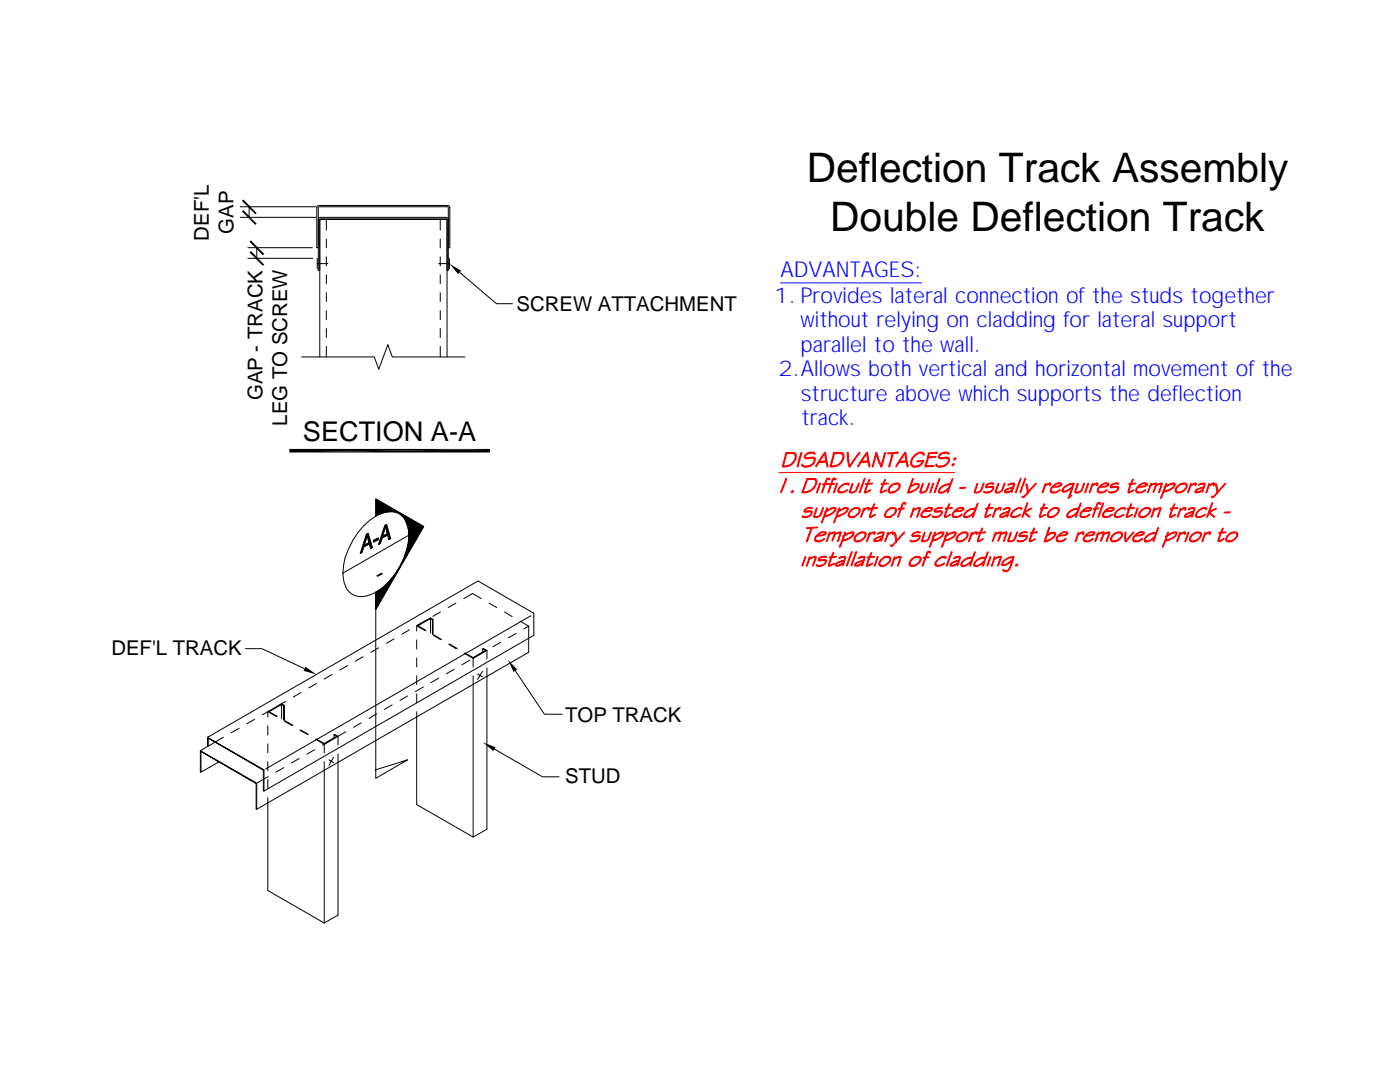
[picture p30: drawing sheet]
<svg xmlns="http://www.w3.org/2000/svg" width="279mm" height="216mm" viewBox="0 0 279 216" stroke-linecap="round" stroke-linejoin="round" font-family="sans-serif">
<defs><g id="words">
<g font-size="8.1">
<text x="161" y="36.2">Deflection Track Assembly</text>
<text x="165.7" y="46">Double Deflection Track</text>
</g>
<text font-size="5.4" x="60.5" y="87.9">SECTION A-A</text>
<g font-size="4.4" fill="#00f">
<text x="155.8" y="55.2">ADVANTAGES:</text>
<text x="154.5" y="60.4">1. Provides lateral connection of the studs together</text>
<text x="159.8" y="65.3">without relying on cladding for lateral support</text>
<text x="159.8" y="70.2">parallel to the wall.</text>
<text x="155.4" y="74.9">2.Allows both vertical and horizontal movement of the</text>
<text x="159.8" y="80">structure above which supports the deflection</text>
<text x="159.9" y="84.8">track.</text>
</g>
<g font-size="4.1">
<text x="46.6" y="46.7" transform="rotate(-90 46.6 46.7)">GAP</text>
<text x="41.7" y="48" transform="rotate(-90 41.7 48)">DEF'L</text>
<text x="103.1" y="62.1">SCREW ATTACHMENT</text>
<text x="52.4" y="79.8" transform="rotate(-90 52.4 79.8)">GAP - TRACK</text>
<text x="57.3" y="85" transform="rotate(-90 57.3 85)">LEG TO SCREW</text>
<text x="22.2" y="130.8">DEF'L TRACK</text>
<text x="112.8" y="144">TOP TRACK</text>
<text x="112.8" y="156.2">STUD</text>
</g>
</g></defs>
<g fill="#000">
<path d="M48.3 42.2l2.9 2.4-.2 .3zM48.3 42.2l.3-.3 2.6 2.7zM49.8 50.4l2.9 2.4-.2 .2zM49.8 50.4l.3-.3 2.6 2.7zM48.3 40.1l2.9 2.4-.2 .3zM48.3 40.1l.3-.3 2.6 2.7zM49.8 48.3l2.9 2.4-.2 .2zM49.8 48.3l.3-.3 2.6 2.7zM89.7 52.6l2.3 1.4-.6 .7zM57.7 89.6h40.1l-40.1 .7zM57.7 90.3l40.1-.7v.7zM61 133.1l2.2 1.5-2.6-.7z"/>
<path d="M101.3 131.6l1.9 2-.7 .5zM96.4 148.1l2.5 1-.4 .8z"/>
</g>
<g fill="none" stroke="#000" stroke-width=".2">
<path d="M47.9 43.4h15.1M47.9 41.3h15.1M49.5 51.5h12.9M49.5 49.4h12.8M49.7 41.3v2.1M51.2 49.4v2.1M63.3 41.2l.3-.2h26l.2 .4v8h-.3v-8l-.2-.1h-25.7l-.1 .1v8h-.3zM63.3 52.6h2.1M63.3 51.5v2.2M63.6 43.6l.3-.2h25.2l.3 .2 .1 .2v10.2h-.3v-10.2l-.1-.1h-25.3v10.3h-.3zM65.1 43.8v2.1M65.1 47.7v1.8"/>
<path d="M65.1 51.2v1.9M65.1 54.8v1.8M65.1 58.4v1.8M87.6 52.6h2.1M87.9 43.8v2.1M87.9 47.7v1.8M87.9 51.2v1.9M87.9 54.8v1.8M87.9 58.4v1.8M89.7 51.5v2.2M91.7 54.3l7.4 6.3h3.2M60.2 71.2h14.5l.9 2.5 1.8-4.9 .9 2.4h14.5"/>
<path d="M63.8 71.2v-27.4h25.4v27.4M65.1 62v1.8M65.1 65.6v1.7M65.1 69.1v2.1M87.9 62v1.8M87.9 65.6v1.7M87.9 69.1v2.1M75 99.9l4.1 2.4M75 99.8l9.5 5.4M75 99.6l9.6 5.5M68.4 114.4a4.4 4.4 0 0 0 2.6 4.5 4.7 4.7 0 0 0 4-.7M75 103a14.7 14.7 0 0 0-6.6 11.4"/>
<path d="M75 118.2v37.1l6.3-3.7-6.3 2M75 103v-3.5l9.6 5.6-9.6 16.5v-3.4M75 103a4.5 4.5 0 0 1 5.2-.1 5.3 5.3 0 0 1 1.4 3.9M75 102.8l.2 .1M75 102.7l.3 .1M75 102.5l.5 .3M75 102.3l.6 .4M75 102.1l.8 .5M75 102l1 .6M75 101.8l1.1 .7M75 101.6l1.3 .8M75 101.5l1.5 .8"/>
<path d="M75 101.3l1.7 1M75 101.1l1.9 1.2M75 100.9l2.2 1.3M75 100.8l2.4 1.4M75 100.6l2.7 1.5M75 100.4l2.9 1.7M75 100.3l3.2 1.8M75 100.1l3.5 2M75 118.3l1.4 .8M75 118.5l1.4 .8M75 118.6l1.3 .8M75 118.8l1.2 .7"/>
<path d="M75 119l1.1 .7M75 119.1l1.1 .7M75 119.3l1 .6M75 119.5l.9 .5M75 119.7l.8 .5M75 119.8l.8 .5M75 118.1l1.5 .9M75.2 118l1.4 .9M75.3 118l1.4 .7M75.5 117.9l1.2 .7M75.6 117.8l1.2 .7M75.8 117.7l1.1 .6"/>
<path d="M75.9 117.6l1.1 .6M76 117.5l1 .6M76.1 117.4l1 .6M76.1 114.4l-.9 .5M76.3 117.3l.9 .5M76.3 114.5l-.9 .5M76.4 117.2l.9 .5M76.5 117.1l.8 .5M76.6 117l.8 .5M76.8 116.9l.7 .4M76.9 116.8l.7 .4M77 116.7l.6 .4"/>
<path d="M77.1 116.6l.6 .3M77.2 116.5l.6 .3M77.3 116.4l.6 .3M77.4 116.3l-1.1 1-1.3 .9M77.4 116.3l.5 .3M77.5 116.1l.5 .3M77.6 116l.5 .3M77.7 115.9l.5 .3M77.8 115.8l.4 .3M77.9 115.7l.4 .2M78 115.6l.4 .2M78.1 115.5l.4 .1"/>
<path d="M78.2 115.3l.3 .2M78.3 115.2l.3 .2M78.4 115.1l.3 .2M78.5 115l.3 .1M78.6 114.9l.2 .1M78.7 114.7l.2 .2M78.8 114.6l.2 .1M78.8 114.5l.3 .1M78.9 114.4l.2 .1M79 114.3l.2 .1M79.1 114.2h.2M79.2 114l.2 .1"/>
<path d="M79.3 113.9l.1 .1M79.4 113.8l.1 .1M79.4 113.6l.2 .1M79.5 113.5l.2 .1M79.6 113.4l.1 .1M79.7 113.3l-1.1 1.5-1.2 1.5M79.7 113.3h.1M79.7 113.1l.2 .1M79.8 113l.1 .1M79.9 112.9h.1M79.9 112.7l.2 .1M80 112.6l.2 .1"/>
<path d="M80.1 112.5h.1M80.2 102.9l4.2 2.4M80.2 112.3l.1 .1M80.2 112.2l.2 .1M80.3 112.1l.2 .1M80.3 112h.2M80.4 111.8l.2 .1M80.5 111.7l.2 .1M80.5 103.3l3.8 2.2M80.5 111.5l.3 .2M80.6 111.4l.2 .1M80.6 111.2l.3 .2"/>
<path d="M80.7 111.1l.3 .2M80.8 111l.2 .1M80.8 103.6l3.5 2M80.8 110.8l.3 .2M80.8 110.7l.4 .2M80.9 110.6l.4 .2M80.9 103.8l3.3 1.9M81 110.4l.3 .2M81 110.3l.4 .2M81 104.1l3.1 1.8M81 110.1l.5 .3M81.1 110l.5 .3"/>
<path d="M81.1 104.3l3 1.7M81.1 109.8l-.6 1.8-.8 1.7M81.1 109.8l.5 .3M81.2 109.7l.5 .3M81.2 104.5l2.8 1.6M81.2 109.5l.6 .3M81.3 109.4l.6 .3M81.3 104.7l2.6 1.5M81.3 109.2l.6 .4M81.3 109.1l.7 .4M81.3 104.9l2.5 1.5M81.4 108.9l.7 .4"/>
<path d="M81.4 108.8l.8 .4M81.4 105.1l2.4 1.4M81.4 108.6l.8 .5M81.4 105.3l2.3 1.3M81.5 108.4l.8 .5M81.5 108.3l.9 .5M81.5 105.5l2.1 1.2M81.5 108.1l1 .6M81.5 108l1 .6M81.5 107.8l1.1 .6M81.5 105.9l2 1.1M81.5 105.7l2 1.2"/>
<path d="M81.6 107.6l1.1 .7M81.6 107.5l1.2 .7M81.6 107.3l1.2 .8M81.6 107.1l1.3 .8M81.6 106.4l1.6 1M81.6 106.3l1.7 1M81.6 106.1l1.8 1M81.6 106.8l-.1 1.5-.4 1.5M81.6 107l1.4 .8M81.6 106.8l1.5 .9M81.6 106.6l1.6 .9M81.6 106.8l-13.2 7.6"/>
<path d="M92.6 119.4l1.7-1 1.7 1M49 129.4h3.3l8.4 4M57 140l-3.6 2M60.1 138.2l-1.6 .9M63.2 136.4l-1.6 .9M66.3 134.6l-1.6 .9M69.4 132.8l-1.6 .9M72.5 131l-1.6 .9M75 120l.7 .4M75 120.2l.6 .3M75 120.4l.5 .3M75 120.5l.5 .3"/>
<path d="M75 120.7l.4 .2M75 120.9l.3 .2M75 121.1l.2 .1M75 121.2l.2 .1M75 121.4h.1M75 121.6h.1M75.5 129.3l-1.5 .9M78.6 127.5l-1.5 .9M81.3 138.9l-1.5 .9M81.7 125.7l-1.5 .9M83.2 124.9l1.7 1M83.2 124.9v1"/>
<path d="M83.2 127.7v1.8M83.2 131.3v1.8M83.2 134.9v1.7M83.2 138.5v1.7M84.5 137.1l-1.6 .9M84.8 123.9l-1.5 .9M85.9 123.4l.4 .3M85.9 123.4v2.9M85.9 123.4l-2.5 1.5 1.6 .9M86.3 123.7l.1-.1-.5-.3-2.7 1.6M86.3 123.7v2.9M86.4 123.6v3"/>
<path d="M86.5 126.8l1.5 .9M86.6 126.7l1.5 .9M87.6 135.3l-1.6 .9M87.9 122.1l-1.5 .9M89.6 128.5l1.5 1M89.7 128.5l1.5 .9M90.7 133.5l-1.6 .9M91 120.3l-1.5 .9M92.6 130.4l1.8 1M93.7 131.7l-1.5 1M94.4 131.4v1.7M94.4 134.9v32.1"/>
<path d="M95.3 134.5l1 .6M96.3 134l-1 1.6M96.3 129.5l.6 .3-2.5 1.4-1.6-.9M96.8 129.9l-1.5 .9M97.2 133.3v32.2l-2.8 1.5-11.2-6.5v-18.5M97.2 129.8l-.7-.4-.2 .1v.6M97.2 129.8l-2.8 1.6M97.2 129.8v1.7M97.6 120.3l1.5 .9M99.9 128.2l-1.5 .9M100.7 122.1l1.5 .9M102.8 133.8l5.8 8.7h3.6"/>
<path d="M103 126.4l-1.5 .9M103.8 123.9l1.7 1M104.5 125.5l1-.6v5.3l-54.3 31.3M105.9 122.9l-52.9 30.5M40 149.8l11.2 6.5v5.2l-.1-.1v-5l-11-6.4v4.1l-.1-.1zM41.4 147.1l54-31.2 11.1 6.5v4.4l-53.8 31M41.4 147.1l11.3 6.5v4.2M41.4 147.1v1.8M41.6 148.9v-1.6l11 6.4v4.1h.1M43.7 152l-3.6 2.1M44.6 147.1l-4.6 2.7M47.7 145.3l-1.5 .9"/>
<path d="M50.8 143.5l-1.5 .9M53.4 159.2v18.5l11.3 6.5M53.4 142l1.8 1M53.4 142v1.1M53.4 144.8v1.9M53.4 148.4v1.8M53.4 152v1.8M53.4 155.6v1.8M53.5 155l-2.1 1.2M53.9 141.8l-1.6 .8M56.2 140.4l.5 .3-.1 .1M56.2 140.6l-2.5 1.4 1.7 .9"/>
<path d="M56.2 140.6v2.8M56.2 140.6l.4 .2M56.6 153.2l-1.5 .9M56.6 140.8v2.9M56.7 143.9l1.6 .9M56.7 140.7v3M56.9 143.8l1.5 .9M59.7 151.4l-1.6 .9M59.8 145.7l1.6 .9M60 145.6l1.5 .9M62.8 149.6l-1.5 .9M63 147.5l1.7 1v1.7"/>
<path d="M64.7 152v32.2M65.6 151.6l1 .6M66.6 151.1l-1 1.6M66.7 147.3v-.7l.1-.1 .7 .4v1.7M66.7 146.6l.5 .3-2.5 1.5-1.6-1M67.5 150.4v32.2l-2.8 1.6M69 146l-4.6 2.7M72.1 144.3l-1.6 .8M75.2 142.4l-1.6 1M78.3 140.7l-1.6 .8M98.7 149.5l9.6 5.5h3.3"/>
</g>
<g fill="#000" stroke="#000" stroke-width=".2">
<path d="M73.1 106.6l.4-.2-.8 2.3 1-.1-1.1 .5-.3 1.2-.4 .1z" fill-rule="evenodd"/>
<path d="M73.5 106.4l.8 2.9-.3 .2-.3-.9-1 .1 .9-.4-.3-1.4z" fill-rule="evenodd"/>
<path d="M74.5 107.8l1-.5v.4l-1 .5z" fill-rule="evenodd"/>
<path d="M76.8 104.8l.4-.2-.8 2.3 .9-.1-1 .6-.4 1.1-.4 .2z" fill-rule="evenodd"/>
<path d="M77.2 104.6l.8 2.9-.4 .2-.3-.9-.9 .1 .9-.4-.4-1.4z" fill-rule="evenodd"/>
</g>
<path d="M155.8 56.5h28.2" fill="none" stroke="#00f" stroke-width=".2"/>
<g fill="#f00" stroke="#f00" stroke-width=".2">
<path d="M157.9 90.5h.8l.2 .2a2.26 2.26 0 0 1-1.5 2.3l-1.3 .1v-.1l.8-.1a1.85 1.85 0 0 0 1.7-1.5l.1-.1a.64 .64 0 0 0-.8-.8z" fill-rule="evenodd"/>
<path d="M156.8 90.3l1.9 .2h-1.4a.53 .53 0 0 0-.5 .7l-.4 1.7-.3 .1z" fill-rule="evenodd"/>
<path d="M157 90.4h1.6z" fill-rule="evenodd"/>
<path d="M159.9 90.3h.1v.2l-.8 2.7-.1-.2z" fill-rule="evenodd"/>
<path d="M160.1 92.6l.4 .4h1.2l-.7 .2h-.6l-.4-.3z" fill-rule="evenodd"/>
<path d="M162.1 91.4h.5l.1 .2a1.59 1.59 0 0 1-1 1.4h-1l.8-.1 .6-.4a.61 .61 0 0 0 .4-.5 .61 .61 0 0 0-.4-.6z" fill-rule="evenodd"/>
<path d="M161 91.4l1.1-.2 .5 .2z" fill-rule="evenodd"/>
<path d="M160.7 90.7l.5-.3h.8l-.5 .1a.77 .77 0 0 0-.7 .8l1.8 .1-1.9 .1-.2-.1z" fill-rule="evenodd"/>
<path d="M161.2 90.4l.9-.2a.42 .42 0 0 1 .5 .4l-.5-.2z" fill-rule="evenodd"/>
<path d="M163.3 92.2h1.5h-1.3l-.5 .8-.2 .1z" fill-rule="evenodd"/>
<path d="M164.4 90.6l.2-.1-1 1.5-.2 .1z" fill-rule="evenodd"/>
<path d="M164.7 90.2l.5 2.9a.37 .37 0 0 1-.3-.5l-.1-.4h-1.5l1.5-.3-.2-1.2-.1-.2z" fill-rule="evenodd"/>
<path d="M167.4 90.5h.8l.2 .2a2.26 2.26 0 0 1-1.5 2.3l-1.2 .1v-.1l.7-.1a1.85 1.85 0 0 0 1.7-1.5h.1a.64 .64 0 0 0-.1-.7 .64 .64 0 0 0-.7-.2z" fill-rule="evenodd"/>
<path d="M166.4 90.3l1.8 .2h-1.4a.53 .53 0 0 0-.4 .7l-.5 1.7-.2 .1z" fill-rule="evenodd"/>
<path d="M166.6 90.4h1.5z" fill-rule="evenodd"/>
<path d="M171.3 90.5l.3-.2-1.8 2.7h-.2z" fill-rule="evenodd"/>
<path d="M169.1 90.3h.2l.1 1.6 .2 1 .2 .1-.1 .1a.31 .31 0 0 1-.4-.1 .31 .31 0 0 1 0-.3l-.2-1.6z" fill-rule="evenodd"/>
<path d="M171.6 92.3l.1-.1h1.5h-1.3l-.7 .9v-.1z" fill-rule="evenodd"/>
<path d="M172.8 90.5l.1 .1-.9 1.4-.3 .1z" fill-rule="evenodd"/>
<path d="M172.9 90.4l.2-.2 .1 .2 .4 2.2a.33 .33 0 0 1-.1 .6l-.3-1h-1.5l1.5-.3z" fill-rule="evenodd"/>
<path d="M174.9 90.7l.1-.1 .1 .2 .8 2h-.3l-.2-.4z" fill-rule="evenodd"/>
<path d="M176.6 90.3l.2 .1-.7 2.4a.25 .25 0 0 1 0 .3 .25 .25 0 0 1-.3 0l-.2-.3h.3z" fill-rule="evenodd"/>
<path d="M174.8 90.3h.2v.3l-.1 .1-.7 2.5-.1-.2z" fill-rule="evenodd"/>
<path d="M178.1 90.5h.2l-.8 2.7h-.1z" fill-rule="evenodd"/>
<path d="M177.2 90.4l2-.2 .1 .1-1.5 .3h-.6z" fill-rule="evenodd"/>
<path d="M179.2 92.3l.1-.1h1.5h-1.3l-.6 .9-.1-.1z" fill-rule="evenodd"/>
<path d="M180.4 90.6l.2-.1-1 1.5-.2 .1z" fill-rule="evenodd"/>
<path d="M180.5 90.4l.2-.2 .1 .2 .4 2.2a.33 .33 0 0 1-.1 .6l-.3-1h-1.5l1.5-.3-.2-1.4z" fill-rule="evenodd"/>
<path d="M182.8 93l.8-.3 .5-.7h.2l-.2 .4-.5 .6z" fill-rule="evenodd"/>
<path d="M183 92l1.3-.1v.1l-.7 .1-.5 .1z" fill-rule="evenodd"/>
<path d="M183.8 90.4h.5l.1 .4z" fill-rule="evenodd"/>
<path d="M182.5 90.8a1.55 1.55 0 0 1 1.8-.4h-.8l-.6 .3-.5 .5-.4 .7a.8 .8 0 0 0 .4 1.1h1l-1 .2-.6-.4v-.9z" fill-rule="evenodd"/>
<path d="M184.8 93l1.6-.1z" fill-rule="evenodd"/>
<path d="M185.1 91.2l1.7-.1-.2 .2-1.3 .1-.5 1.6h1.5l-1.7 .2z" fill-rule="evenodd"/>
<path d="M185.3 90.4l1.8-.1-.2 .2h-1.4l-.1 .6-.3 .1z" fill-rule="evenodd"/>
<path d="M186.8 92.6l.4 .4h1.2l-.6 .2h-.7l-.3-.3z" fill-rule="evenodd"/>
<path d="M188.8 91.4h.6l.1 .1a1.68 1.68 0 0 1-1.1 1.5h-.9a1.41 1.41 0 0 0 1.7-1.4z" fill-rule="evenodd"/>
<path d="M187.8 91.4l1.1-.2 .5 .2z" fill-rule="evenodd"/>
<path d="M187.5 90.8l.5-.4h.8a1.03 1.03 0 0 0-1.3 .9l1.9 .1-1.6 .2a.45 .45 0 0 1-.5-.3 .45 .45 0 0 1 .2-.5z" fill-rule="evenodd"/>
<path d="M188 90.4l.4-.2h.7l.3 .4h-.1l-.4-.2z" fill-rule="evenodd"/>
<path d="M190.1 92.6l.2-.1 .1 .2-.3 .3-.1-.1z" fill-rule="evenodd"/>
<path d="M190.5 91.4h.3v.1l-.2 .3h-.2z" fill-rule="evenodd"/>
<path d="M162.1 95.6h.8l.1 .2-.1 .8-.5 .9-.5 .5-.7 .3h-1.2l1.8-.5a2.18 2.18 0 0 0 1-1.8l-.2-.3z" fill-rule="evenodd"/>
<path d="M161 95.6l.2-.1 1.7 .1-1.3 .1a.79 .79 0 0 0-.7 .8l-.6 1.7h-.2z" fill-rule="evenodd"/>
<path d="M161.2 95.5h1.6z" fill-rule="evenodd"/>
<path d="M163.6 96.4l.1 .1-.5 1.7-.2 .1z" fill-rule="evenodd"/>
<path d="M164.2 96.7h.3z" fill-rule="evenodd"/>
<path d="M164.2 96.6l.1-.1h1l-.6 .2-.7 1.6 .5-1.6z" fill-rule="evenodd"/>
<path d="M165.2 95.5h.4l.1 .2-.2 .1z" fill-rule="evenodd"/>
<path d="M165 95.5l.4-.1 .2 .1-.5 .1-.3 .9h-.3z" fill-rule="evenodd"/>
<path d="M165.4 96.7h.3z" fill-rule="evenodd"/>
<path d="M165.5 96.6l1-.1v.1l-.6 .1-.5 1.5-.1 .1 .4-1.6h-.3z" fill-rule="evenodd"/>
<path d="M166.5 95.5h.3l.1 .2-.1 .1z" fill-rule="evenodd"/>
<path d="M166.2 95.5l.4-.1 .2 .1-.4 .1-.4 .9h-.2z" fill-rule="evenodd"/>
<path d="M167 96.4l.1 .1-.6 1.7-.1 .1z" fill-rule="evenodd"/>
<path d="M167.3 98.2h.8l1.1-.5-.3 .3-.9 .4z" fill-rule="evenodd"/>
<path d="M167.6 97.1l.8-.6 .6 .1h-.1a1.66 1.66 0 0 0-1.5 1.4l.5 .2-.7-.1 .1-.5z" fill-rule="evenodd"/>
<path d="M168.4 96.5l.3-.1a.5 .5 0 0 1 .8 .3l-.2 .1-.2-.2z" fill-rule="evenodd"/>
<path d="M170 96.6l.2-.1-.5 1.6 .2 .1h-.4z" fill-rule="evenodd"/>
<path d="M169.5 98.2h.8l.5-.3 .6-1.5 .1 .1-.4 1a1.2 1.2 0 0 1-1.6 .8z" fill-rule="evenodd"/>
<path d="M172.5 95.5l.1 .1-1 2.7v-.5z" fill-rule="evenodd"/>
<path d="M172.6 98.2h.3l.9-.5-1.1 .7-.1-.1z" fill-rule="evenodd"/>
<path d="M172.7 96.6h.3z" fill-rule="evenodd"/>
<path d="M172.8 96.5l1.4-.1-.2 .2h-.8l-.4 1.2v.4h-.2l.4-1.6h-.3z" fill-rule="evenodd"/>
<path d="M173.5 95.6l.1 .1-.3 .8h-.2z" fill-rule="evenodd"/>
<path d="M175.7 98.2h.3l.9-.5-1 .7-.2-.1z" fill-rule="evenodd"/>
<path d="M175.9 96.6h.2z" fill-rule="evenodd"/>
<path d="M175.9 96.5l1.4-.1-.1 .2h-.8l-.5 1.2v.4h-.2l.4-1.6h-.2z" fill-rule="evenodd"/>
<path d="M176.6 95.7l.1-.1-.3 .9h-.2z" fill-rule="evenodd"/>
<path d="M177.5 97.2l.8-.7 .6 .1-.8 .3a1.11 1.11 0 0 0-.6 1l.2 .3h.9l-1 .2a.5 .5 0 0 1-.4-.7z" fill-rule="evenodd"/>
<path d="M178.3 96.5a.82 .82 0 0 1 1.4 .5l-.2 .5-.6 .5-.3 .2h-.7l.9-.3a.84 .84 0 0 0 .4-1.3z" fill-rule="evenodd"/>
<path d="M181.8 96.9l.5-.3h.6l-.8 .4z" fill-rule="evenodd"/>
<path d="M182.3 96.6l.7-.2a.39 .39 0 0 1 .4 .2 .39 .39 0 0 1 0 .4l-.1 .4-.6 .4-.8 .4h-.5l1.1-.5 .7-.5v-.5z" fill-rule="evenodd"/>
<path d="M182.1 95.5l.2 .1-.5 1.3 .3 .1a1.31 1.31 0 0 0-.7 1.1l.5 .1-.8 .2z" fill-rule="evenodd"/>
<path d="M184.1 96.5l.1-.1v.5l-.4 1.1 .2 .2h-.4z" fill-rule="evenodd"/>
<path d="M183.6 98.2h.7l.5-.3 .7-1.5v.1l-.3 1a1.2 1.2 0 0 1-1.6 .8z" fill-rule="evenodd"/>
<path d="M186.2 96.4h.2l-.1 .4-.5 1.4-.2 .1z" fill-rule="evenodd"/>
<path d="M187.5 95.5l.1 .1-1.1 2.7v-.2z" fill-rule="evenodd"/>
<path d="M187.3 98.3l1-.2 .8-.6 .2 .1a1.77 1.77 0 0 1-1.9 .7z" fill-rule="evenodd"/>
<path d="M187.6 97.3l1-.6h1l-.9 .1-.8 .5a.56 .56 0 0 0-.2 .9h.1l-.5 .1v-.2z" fill-rule="evenodd"/>
<path d="M188.7 96.7l1-.2 .3-.9 .2-.1-1.1 2.8 .2-.7-.2-.1 .3-.3 .2-.5z" fill-rule="evenodd"/>
<path d="M191.5 97.4l1.2-.1-.2 .2z" fill-rule="evenodd"/>
<path d="M195 96.5l.1-.1v.3l-.3 .9a.37 .37 0 0 0 0 .6h-.4v-.1z" fill-rule="evenodd"/>
<path d="M194.4 98.2h.6l.5-.2 .8-1.6-.3 1.1a1.21 1.21 0 0 1-1.5 .8z" fill-rule="evenodd"/>
<path d="M196.3 98l.4 .2h.9l-1 .2-.3-.2z" fill-rule="evenodd"/>
<path d="M196.7 97.2h1.1h-.3a.55 .55 0 0 1-.8 0z" fill-rule="evenodd"/>
<path d="M197.1 97.2l.6-.2 .6 .2z" fill-rule="evenodd"/>
<path d="M197.9 96.5h.4z" fill-rule="evenodd"/>
<path d="M196.9 96.7l.6-.3h.7l.1 .1-1.1 .1-.2 .2-.1 .3 1.4 .1a.94 .94 0 0 1-.7 1h-.8h.3a.82 .82 0 0 0 .9-1h-1.3z" fill-rule="evenodd"/>
<path d="M199.2 96.5l.1 .1-.2 .9a.46 .46 0 0 0-.1 .7h-.4v-.2z" fill-rule="evenodd"/>
<path d="M198.6 98.2h.6l.5-.2 .8-1.6-.3 1.1a1.2 1.2 0 0 1-1.6 .8z" fill-rule="evenodd"/>
<path d="M200.9 98.2l1-.3-.5 .3z" fill-rule="evenodd"/>
<path d="M200.7 97.7l.9-.4h.5l-1.3 .5-.1 .3 .7 .1-.4 .1-.6-.1z" fill-rule="evenodd"/>
<path d="M201.2 96.7l.9-.1-.9 .3z" fill-rule="evenodd"/>
<path d="M201.5 96.6l.3-.2a.45 .45 0 0 1 .7 .2l-.6 1.7v-.4h-.2l.4-.6h-.5l.6-.1 .1-.6z" fill-rule="evenodd"/>
<path d="M203.7 95.5l.1 .1-1.1 2.7 .1-.5z" fill-rule="evenodd"/>
<path d="M204.6 95.5l.1 .1-1.1 2.7v-.2z" fill-rule="evenodd"/>
<path d="M204 99l.4 .1-.3 .2-.1-.1z" fill-rule="evenodd"/>
<path d="M205 98.5h.1z" fill-rule="evenodd"/>
<path d="M204.8 96.6h.2l.1 .3 .1 1.2h.2l-.2 .4-.8 .6h-.2l.8-.8z" fill-rule="evenodd"/>
<path d="M206.5 96.6l.3-.2-1.4 1.7h-.2z" fill-rule="evenodd"/>
<path d="M208.7 96.8l.4-.3 .3 .1z" fill-rule="evenodd"/>
<path d="M208.6 96.5h.1v.3l.1 .1-.2 .1-.6 1.3z" fill-rule="evenodd"/>
<path d="M209.1 96.5l.6-.1v.3l-.2 .2v-.3z" fill-rule="evenodd"/>
<path d="M209.7 98.2h1l.9-.5-.1 .2-.7 .4-.7 .1z" fill-rule="evenodd"/>
<path d="M210.2 97.1l1.5-.3-.1-.2-.3-.1 .6 .1-.1 .3-.4 .2z" fill-rule="evenodd"/>
<path d="M210 97a1.5 1.5 0 0 1 1.9-.5l-1 .1-.7 .5h1.2l-1 .1a.58 .58 0 0 0-.6 .7l.2 .3h.3l-.7-.1a1.13 1.13 0 0 1 .4-1.1z" fill-rule="evenodd"/>
<path d="M213.5 99.1l.4-.3-.2 .3z" fill-rule="evenodd"/>
<path d="M213.9 97.3h.2l-.6 1.7 .2 .1-.6 .3z" fill-rule="evenodd"/>
<path d="M212.1 97.4l.7-.5a1.74 1.74 0 0 1 1.4-.3h-.1a2.09 2.09 0 0 0-1.9 1.3l.1 .1h-.4z" fill-rule="evenodd"/>
<path d="M211.9 98h.6l.6-.2 .9-.7 .2-.5h-.9l1.1-.2-.3 .9h-.2a1.79 1.79 0 0 1-1.9 .8z" fill-rule="evenodd"/>
<path d="M215.1 96.5l.1-.1v.2l-.3 .9a.46 .46 0 0 0 0 .7h-.4v-.1z" fill-rule="evenodd"/>
<path d="M214.5 98.2h.6l.5-.2 .8-1.6-.3 1.1a1.16 1.16 0 0 1-1.6 .8z" fill-rule="evenodd"/>
<path d="M217.1 96.4l.2 .2-.2 .5-.6 1.2z" fill-rule="evenodd"/>
<path d="M218.1 96.8l.4-.3 .3 .1z" fill-rule="evenodd"/>
<path d="M218 96.5h.1v.3l.1 .1-.2 .1-.6 1.3z" fill-rule="evenodd"/>
<path d="M218.5 96.5l.5-.1a.3 .3 0 0 1-.1 .5v-.3z" fill-rule="evenodd"/>
<path d="M219.1 98.2h.9l1-.5-.8 .6-.8 .1z" fill-rule="evenodd"/>
<path d="M219.6 97.1l1.4-.2v-.3l-.3-.1h.6a.45 .45 0 0 1-.5 .6z" fill-rule="evenodd"/>
<path d="M219.3 97.1l.1-.1a1.59 1.59 0 0 1 1.8-.6l.1 .1-1 .1-.7 .5h1.2l-1 .1a.55 .55 0 0 0-.5 .3 .55 .55 0 0 0 0 .6l.4 .1h-.6l-.2-.3z" fill-rule="evenodd"/>
<path d="M221.3 98l.3 .2h.9l-1 .2-.3-.2z" fill-rule="evenodd"/>
<path d="M221.6 97.2h1.2h-.4a.55 .55 0 0 1-.8 0z" fill-rule="evenodd"/>
<path d="M222 97.2l.6-.2 .6 .2z" fill-rule="evenodd"/>
<path d="M222.8 96.5h.4z" fill-rule="evenodd"/>
<path d="M221.8 96.7l.6-.3h.7l.1 .1-1.1 .2-.3 .4 1.4 .1 .1 .2-.2 .4-.4 .3-1 .1a.94 .94 0 0 0 1.3-1h-1.4z" fill-rule="evenodd"/>
<path d="M225.1 98.2l1.2-.5-.3 .4-.7 .3-.2-.1z" fill-rule="evenodd"/>
<path d="M225.3 96.6h.3z" fill-rule="evenodd"/>
<path d="M225.3 96.5h1.4l-.9 .1-.5 1.3 .1 .3h-.3l.5-1.6h-.3z" fill-rule="evenodd"/>
<path d="M226.1 95.6l.1 .1-.4 .8h-.1z" fill-rule="evenodd"/>
<path d="M226.8 98.2h.9l.9-.5v.2l-.7 .4-.8 .1z" fill-rule="evenodd"/>
<path d="M227.3 97.1l1.5-.3-.1-.2-.3-.1 .6 .1-.1 .3-.5 .2z" fill-rule="evenodd"/>
<path d="M227.1 97a1.5 1.5 0 0 1 1.8-.5l-1.1 .1-.5 .5h1.1l-.9 .1a.58 .58 0 0 0-.6 .7l.2 .3h.2l-.6-.1a1.13 1.13 0 0 1 .4-1.1z" fill-rule="evenodd"/>
<path d="M230.8 96.7l.4-.2 .4 .1z" fill-rule="evenodd"/>
<path d="M229.7 96.7l.4-.2 .4 .1z" fill-rule="evenodd"/>
<path d="M229.7 96.4h.1l-.1 .3h.3l-.3 .2-.5 1.4h-.2l.4-1.3v-.1z" fill-rule="evenodd"/>
<path d="M230.1 96.5l.7-.1v.3h.3l-.3 .2-.6 1.4 .4-1.7z" fill-rule="evenodd"/>
<path d="M231.2 96.5l.6-.1a.23 .23 0 0 1 .2 .2 .23 .23 0 0 1-.1 .2l-.3 1a.31 .31 0 0 1-.4 .4l.5-1.4v-.2z" fill-rule="evenodd"/>
<path d="M232.8 96.9l.7-.3h.6l-1.1 .4h-.3z" fill-rule="evenodd"/>
<path d="M232.7 96.5h.2l-.2 .5h.3a1.05 1.05 0 0 0-.7 1h.6l-.2 .1a.52 .52 0 0 0-.6 .6l-.2 .3a.28 .28 0 0 1 0 .3 .28 .28 0 0 1-.3 .1z" fill-rule="evenodd"/>
<path d="M233.6 96.6l.6-.2a.34 .34 0 0 1 .3 .2 .34 .34 0 0 1-.1 .3l-.3 .5-.5 .3-.5 .3h-.8l1.6-.7a.5 .5 0 0 0 .3-.7z" fill-rule="evenodd"/>
<path d="M234.9 97l.6-.4h.7a1.79 1.79 0 0 0-1.3 .7 .57 .57 0 0 0 0 .9h.9l-.9 .2a.67 .67 0 0 1-.2-1.2z" fill-rule="evenodd"/>
<path d="M235.6 96.5a.84 .84 0 0 1 1.3 .3 1.74 1.74 0 0 1-1.1 1.4h-.6h.3a1.49 1.49 0 0 0 1.2-1.3l-.2-.3z" fill-rule="evenodd"/>
<path d="M237.7 96.8l.5-.3 .3 .1z" fill-rule="evenodd"/>
<path d="M237.6 96.5h.1v.3l.2 .1-.3 .1-.5 1.3z" fill-rule="evenodd"/>
<path d="M238.2 96.5l.5-.1 .1 .3-.3 .2 .1-.3z" fill-rule="evenodd"/>
<path d="M238.9 98.2l1-.3-.5 .3z" fill-rule="evenodd"/>
<path d="M238.5 97.8l1.1-.5h.5l-1.3 .5-.1 .2 .1 .2h.6l-.3 .1h-.5l-.1-.1z" fill-rule="evenodd"/>
<path d="M239.2 96.7l.9-.1-.9 .3z" fill-rule="evenodd"/>
<path d="M239.5 96.6a.92 .92 0 0 1 1-.1l-.6 1.8v-.4h-.2l.3-.2 .1-.4h-.5a.48 .48 0 0 0 .6-.2 .48 .48 0 0 0 0-.5z" fill-rule="evenodd"/>
<path d="M241.3 96.8l.5-.3 .3 .1z" fill-rule="evenodd"/>
<path d="M241.3 96.5h.1l-.1 .3 .2 .1-.2 .1-.6 1.3z" fill-rule="evenodd"/>
<path d="M241.8 96.5l.3-.1a.25 .25 0 0 1 .3 .2 .25 .25 0 0 1-.3 .3l.1-.3z" fill-rule="evenodd"/>
<path d="M241.9 99l.4 .1-.4 .2-.1-.1z" fill-rule="evenodd"/>
<path d="M242.5 96.6h.3l.2 1.5h.2l-.8 1h-.4l.4-.2a1.26 1.26 0 0 0 .4-1.3z" fill-rule="evenodd"/>
<path d="M244 96.9l.6-.5-1.2 1.6-.4 .1z" fill-rule="evenodd"/>
<path d="M160.1 103l1.2 .1-.9 .2-.3-.1z" fill-rule="evenodd"/>
<path d="M160.4 102.1h1.2l-1 .1z" fill-rule="evenodd"/>
<path d="M160.8 102l1-.1 .3 .2z" fill-rule="evenodd"/>
<path d="M161.7 101.4h.4z" fill-rule="evenodd"/>
<path d="M160.6 101.6l.6-.3h.8l.1 .1-1.2 .2-.2 .3 1.4 .2a.88 .88 0 0 1-.8 1h-.7a1.28 1.28 0 0 0 1.2-.6l.1-.3-.1-.1h-1.4z" fill-rule="evenodd"/>
<path d="M162.9 101.3h.2v.3l-.5 1.3 .2 .2h-.4z" fill-rule="evenodd"/>
<path d="M162.4 103.1h.4a.88 .88 0 0 0 1-.7l.5-1.1-.3 1.2-.4 .5-.7 .3z" fill-rule="evenodd"/>
<path d="M165 101.9l.8-.5h.7l-1.2 .5z" fill-rule="evenodd"/>
<path d="M165 101.3h.1l-.1 .6h.3a.65 .65 0 0 0-.5 .7l-.2 .3 .6 .1h-.2a.59 .59 0 0 0-.7 .7l-.3 .7 .6-2.3z" fill-rule="evenodd"/>
<path d="M165.8 101.4l.3-.1a.4 .4 0 0 1 .5-.1 .4 .4 0 0 1 .2 .5 2.66 2.66 0 0 1-1.6 1.3l-.6-.1 1.4-.5a.67 .67 0 0 0 .5-1z" fill-rule="evenodd"/>
<path d="M167.5 101.9l.8-.5h.6l-1.2 .5z" fill-rule="evenodd"/>
<path d="M167.5 101.3h.1l-.1 .6h.2l-.3 .2-.4 .8 .6 .1h-.2a.56 .56 0 0 0-.6 .6l-.4 .8 .6-2.2z" fill-rule="evenodd"/>
<path d="M168.3 101.4l.4-.1a.42 .42 0 0 1 .6 .1l-.1 .5-.4 .5-1.2 .6-.6-.1 1.4-.5 .6-.6 .1-.3-.1-.1z" fill-rule="evenodd"/>
<path d="M169.6 102l.7-.6h.6l-.7 .3-.4 .4a.6 .6 0 0 0 0 1h.8l-.3 .1a.72 .72 0 0 1-1-.2v-.5z" fill-rule="evenodd"/>
<path d="M170.3 101.4a.77 .77 0 0 1 .9-.1 .77 .77 0 0 1 .5 .6l-.3 .6-.4 .4-.4 .2h-.6a1.43 1.43 0 0 0 1.4-1.5l-.5-.2z" fill-rule="evenodd"/>
<path d="M172.5 101.7l.4-.3h.3z" fill-rule="evenodd"/>
<path d="M172.4 101.4h.1v.3h.1l-.2 .2-.6 1.3z" fill-rule="evenodd"/>
<path d="M172.9 101.4a.33 .33 0 0 1 .3-.2 .33 .33 0 0 1 .3 .3l-.2 .3v-.3z" fill-rule="evenodd"/>
<path d="M173.5 103h.4l.9-.3-1 .6h-.2z" fill-rule="evenodd"/>
<path d="M173.7 101.6h.3z" fill-rule="evenodd"/>
<path d="M173.7 101.5l1.4-.2-.1 .2h-.8l-.4 1.5h-.3l.5-1.4z" fill-rule="evenodd"/>
<path d="M174.5 100.5l.1 .1-.3 .7h-.2z" fill-rule="evenodd"/>
<path d="M177 101.8l.6-.4h.6l-.7 .3a.88 .88 0 0 0-.5 1.3l.8 .1-.3 .1a.72 .72 0 0 1-1-.2v-.5z" fill-rule="evenodd"/>
<path d="M177.6 101.4a.8 .8 0 0 1 .8-.1 .8 .8 0 0 1 .5 .6l-.3 .6-.8 .6h-.6a1.35 1.35 0 0 0 1.4-1.5l-.4-.2z" fill-rule="evenodd"/>
<path d="M179.4 101.6h.3z" fill-rule="evenodd"/>
<path d="M179.3 101.5l1.1-.2v.2a.8 .8 0 0 0-.8 .9l-.2 .6-.2 .2 .5-1.6z" fill-rule="evenodd"/>
<path d="M180.3 100.4h.5v.2l-.1 .1z" fill-rule="evenodd"/>
<path d="M180.3 100.3l.5 .1h-.5l-.2 .4a.4 .4 0 0 1-.4 .5z" fill-rule="evenodd"/>
<path d="M182.2 101.7l1.2-.2-1.1 .4-.4 1.2-.2 .2z" fill-rule="evenodd"/>
<path d="M182.2 101.4l.3-.1-.1 .4h-.2z" fill-rule="evenodd"/>
<path d="M182.9 101.5l.5-.2a.25 .25 0 0 1 .3 .1 .25 .25 0 0 1-.1 .3l-.6 1.5-.1-.1 .6-1.6z" fill-rule="evenodd"/>
<path d="M183.9 103.1l1.1-.1 .8-.4-.1 .2-.7 .4-.9 .1z" fill-rule="evenodd"/>
<path d="M184.4 102l.6-.1a.72 .72 0 0 0 .9-.3l-.4-.2h.6a.42 .42 0 0 1-.4 .5z" fill-rule="evenodd"/>
<path d="M184.5 101.6l.2-.1a1.17 1.17 0 0 1 1.4-.1h-.8l-.9 .6h1.2l-1.3 .2-.2 .1a.43 .43 0 0 0-.1 .5 .43 .43 0 0 0 .5 .3h-.6l-.1-.4z" fill-rule="evenodd"/>
<path d="M186.1 103l1.2 .1-.5 .2a.5 .5 0 0 1-.7-.3z" fill-rule="evenodd"/>
<path d="M186.4 102.1h1.1l-.9 .1z" fill-rule="evenodd"/>
<path d="M186.8 102l.9-.1 .3 .2z" fill-rule="evenodd"/>
<path d="M187.6 101.4h.4z" fill-rule="evenodd"/>
<path d="M186.6 101.6l.7-.3 .5-.1 .2 .2a1.32 1.32 0 0 0-1.4 .5l1.4 .2 .1 .1-.3 .6-.4 .3h-.8a1 1 0 0 0 1.2-.9l-1.4-.1z" fill-rule="evenodd"/>
<path d="M188.5 103h.3l.9-.3-1 .6h-.2z" fill-rule="evenodd"/>
<path d="M188.7 101.6h.3z" fill-rule="evenodd"/>
<path d="M188.6 101.5l1.5-.2-.2 .2h-.8l-.4 1.5h-.2l.5-1.4z" fill-rule="evenodd"/>
<path d="M189.4 100.5l.1 .1-.3 .7h-.2z" fill-rule="evenodd"/>
<path d="M190.2 103.1l1-.1 .8-.4-.1 .2-.7 .4-.8 .1z" fill-rule="evenodd"/>
<path d="M190.6 102l.7-.1a.72 .72 0 0 0 .9-.3l-.4-.2h.5a.5 .5 0 0 1-.5 .6z" fill-rule="evenodd"/>
<path d="M190.7 101.7l.1-.1a1.32 1.32 0 0 1 1.4-.3l.1 .1-.9 .1-.8 .5h1.2l-.3 .1a1.07 1.07 0 0 0-1.2 .3l-.1 .5 .5 .2h-.5a.8 .8 0 0 1 .1-1z" fill-rule="evenodd"/>
<path d="M192.4 103.1h.7l1-.7h.2l-1.2 .9h-.5z" fill-rule="evenodd"/>
<path d="M192.5 102.4l.5-.5 .7-.3h.9a2 2 0 0 0-2.1 1.3l.4 .2h-.6z" fill-rule="evenodd"/>
<path d="M193.7 101.6l.3-.1a.76 .76 0 0 0 .9-.7l.3-.4-.9 2.7-.2 .2 .2-.8-.2-.1 .3-.3 .2-.5z" fill-rule="evenodd"/>
<path d="M196.6 103h.3l.9-.3-1 .6h-.2z" fill-rule="evenodd"/>
<path d="M196.7 101.6h.3z" fill-rule="evenodd"/>
<path d="M196.8 101.4l1.4-.1-.2 .2h-.8l-.4 1.3v.2h-.2l.4-1.4h-.3z" fill-rule="evenodd"/>
<path d="M197.5 100.5l.1 .1-.2 .5-.3 .2z" fill-rule="evenodd"/>
<path d="M198.8 101.7l.4-.3h.4z" fill-rule="evenodd"/>
<path d="M198.7 101.4h.1v.3h.1l-.2 .2-.3 1-.3 .3z" fill-rule="evenodd"/>
<path d="M199.2 101.4a.31 .31 0 0 1 .5-.1 .31 .31 0 0 1 0 .4l-.1 .1v-.3z" fill-rule="evenodd"/>
<path d="M199.9 103.1l1.1-.4-.5 .4z" fill-rule="evenodd"/>
<path d="M199.6 102.8l.7-.5 .9-.1-.9 .3-.6 .4 .2 .2h.6l-.2 .1h-.7z" fill-rule="evenodd"/>
<path d="M200.3 101.6l.9-.2-1 .3z" fill-rule="evenodd"/>
<path d="M200.6 101.4l.3-.1a.39 .39 0 0 1 .5 0 .39 .39 0 0 1 .1 .5l-.4 1.2-.1 .2v-.5h-.2l.3-.2 .1-.3h-.5a.49 .49 0 0 0 .5-.2 .49 .49 0 0 0 .1-.5z" fill-rule="evenodd"/>
<path d="M201.8 103.1l.9-.1 1-.4-.4 .4-.7 .3h-.6z" fill-rule="evenodd"/>
<path d="M202.2 101.9l.7-.5 .6 .1-.8 .2-.6 .5-.2 .7 .5 .2-.6-.1a.99 .99 0 0 1 .4-1.1z" fill-rule="evenodd"/>
<path d="M202.9 101.4l.4-.1a.36 .36 0 0 1 .4 0 .36 .36 0 0 1 .2 .4l-.2-.2z" fill-rule="evenodd"/>
<path d="M204.4 102.4l.3-.1 .9 .8-.2 .1-.1-.1z" fill-rule="evenodd"/>
<path d="M204.3 102.2l1.2-.7 .4-.1-1.3 .8 .1 .1-.3 .1-.4 .9z" fill-rule="evenodd"/>
<path d="M205 100.3l.1 .2-.2 .5-.4 1.1-.2 .1z" fill-rule="evenodd"/>
<path d="M207.4 103h.4l.9-.3-1 .6h-.2z" fill-rule="evenodd"/>
<path d="M207.6 101.6h.3z" fill-rule="evenodd"/>
<path d="M207.7 101.4l1.3-.1-.1 .2h-.8l-.4 1.5h-.3l.5-1.4h-.3z" fill-rule="evenodd"/>
<path d="M208.4 100.5h.1v.2l-.3 .6h-.2z" fill-rule="evenodd"/>
<path d="M209.3 102l.7-.5 .7-.1a1.52 1.52 0 0 0-1.4 1.5l.2 .2h.8l-.6 .2-.6-.2-.1-.5z" fill-rule="evenodd"/>
<path d="M210.1 101.4a.78 .78 0 0 1 .8-.1 .78 .78 0 0 1 .5 .6l-.4 .7-.4 .4-.3 .1h-.6a1.51 1.51 0 0 0 1.5-1.4l-.3-.2z" fill-rule="evenodd"/>
<path d="M212.9 103.1h.8l1-.7h.2l-1.1 .8-.7 .1z" fill-rule="evenodd"/>
<path d="M213.3 102.2l.9-.6h1h-.7l-.5 .3a1.29 1.29 0 0 0-.9 1l.3 .2h-.5a.88 .88 0 0 1 .4-.9z" fill-rule="evenodd"/>
<path d="M214.2 101.6l1.1-.2 .3-1h.2l-1.1 2.9 .2-.9h-.2l.2-.2 .3-.6z" fill-rule="evenodd"/>
<path d="M215.6 103.1l1.1-.1 .8-.4-.1 .2-.7 .4-.8 .1z" fill-rule="evenodd"/>
<path d="M216.2 102l1.3-.2 .1-.2-.3-.2h.5a.51 .51 0 0 1-.5 .6z" fill-rule="evenodd"/>
<path d="M215.9 101.9l.5-.3a1.23 1.23 0 0 1 1.2-.3l.2 .1h-.8l-.7 .4-.1 .2h1.1l-1.3 .2-.3 .6 .5 .3h-.6l-.1-.5z" fill-rule="evenodd"/>
<path d="M218.2 101.6h.3z" fill-rule="evenodd"/>
<path d="M218.2 101.5l1-.2 .1 .2a.8 .8 0 0 0-.9 .9l-.2 .7-.2 .1 .5-1.6z" fill-rule="evenodd"/>
<path d="M219.2 100.4h.4l.1 .2-.2 .1z" fill-rule="evenodd"/>
<path d="M219.1 100.3l.5 .1h-.4l-.2 .4a.4 .4 0 0 1-.4 .5z" fill-rule="evenodd"/>
<path d="M220.1 100.4l.2 .1-.9 2.4-.3 .3z" fill-rule="evenodd"/>
<path d="M220.1 103.1l1.1-.1 .8-.4-.1 .2-.7 .4-.8 .1z" fill-rule="evenodd"/>
<path d="M220.6 102l.7-.1a.72 .72 0 0 0 .9-.3l-.4-.2h.5a.42 .42 0 0 1-.4 .5z" fill-rule="evenodd"/>
<path d="M220.8 101.6l.1-.1a1.17 1.17 0 0 1 1.4-.1h-.8l-.9 .6h1.2l-.4 .1a.99 .99 0 0 0-1.1 .4v.1a.38 .38 0 0 0 0 .4 .38 .38 0 0 0 .4 .1h-.6l-.1-.4z" fill-rule="evenodd"/>
<path d="M222.4 103.1h.8l1.1-.5-.3 .4-.8 .3h-.5z" fill-rule="evenodd"/>
<path d="M222.8 101.9l.8-.5 .6 .1h-.4l-.8 .5-.4 .7v.3l.4 .1h-.6v-.6z" fill-rule="evenodd"/>
<path d="M223.6 101.4l.5-.1a.29 .29 0 0 1 .4 0 .29 .29 0 0 1 0 .4h-.1l-.1-.2z" fill-rule="evenodd"/>
<path d="M224.8 103h.3l.9-.3-1 .6h-.2z" fill-rule="evenodd"/>
<path d="M225 101.6h.3z" fill-rule="evenodd"/>
<path d="M225 101.5l1.4-.2-.2 .2h-.7l-.5 1.5h-.2l.5-1.4z" fill-rule="evenodd"/>
<path d="M225.7 100.5l.1 .1-.2 .7h-.3z" fill-rule="evenodd"/>
<path d="M226.9 101.4l.2-.1-.7 1.9z" fill-rule="evenodd"/>
<path d="M227.6 102l.5-.5 .8-.1-1 .5a.72 .72 0 0 0-.1 1.2h.8l-.3 .1a.69 .69 0 0 1-1-.2l-.1-.4z" fill-rule="evenodd"/>
<path d="M228.3 101.4l.9-.1 .4 .2a1.05 1.05 0 0 1-.3 1.1l-.7 .5h-.6a1.52 1.52 0 0 0 1.4-1.4l-.2-.2z" fill-rule="evenodd"/>
<path d="M230.2 101.7l1.2-.2-1.1 .4-.5 1.4z" fill-rule="evenodd"/>
<path d="M230.3 101.4h.2l-.1 .3h-.2z" fill-rule="evenodd"/>
<path d="M230.9 101.5l.2-.1a.35 .35 0 0 1 .3-.2 .35 .35 0 0 1 .3 .3l-.6 1.7-.1-.1 .5-1.6z" fill-rule="evenodd"/>
<path d="M233.4 103h.4l.9-.3-1 .6h-.2z" fill-rule="evenodd"/>
<path d="M233.6 101.6h.3z" fill-rule="evenodd"/>
<path d="M233.6 101.4l1.4-.1-.1 .2h-.8l-.4 1.5h-.3l.5-1.4h-.3z" fill-rule="evenodd"/>
<path d="M234.4 100.5l.1 .1-.3 .7h-.2z" fill-rule="evenodd"/>
<path d="M235.6 101.7l.5-.3h.3z" fill-rule="evenodd"/>
<path d="M235.5 101.4h.2l-.1 .3h.2l-.2 .2-.6 1.3z" fill-rule="evenodd"/>
<path d="M236.1 101.4l.5-.1 .1 .3-.3 .2 .1-.3z" fill-rule="evenodd"/>
<path d="M236.8 103.1l1.1-.4-.5 .4z" fill-rule="evenodd"/>
<path d="M236.6 102.7l.8-.5h.7l-1 .3a.44 .44 0 0 0-.4 .5l.7 .1a.67 .67 0 0 1-1 0z" fill-rule="evenodd"/>
<path d="M237.1 101.6l.3-.2h.7l-.9 .3z" fill-rule="evenodd"/>
<path d="M237.4 101.4l.4-.1a.39 .39 0 0 1 .5 0 .39 .39 0 0 1 .1 .5l-.4 1.2-.2 .2 .1-.5h-.2l.3-.1 .1-.4h-.5a.46 .46 0 0 0 .5-.2 .46 .46 0 0 0 0-.5z" fill-rule="evenodd"/>
<path d="M238.7 103.1l.9-.1 .9-.4v.2l-.7 .4-.9 .1z" fill-rule="evenodd"/>
<path d="M239.1 101.9l.7-.5 .6 .1h-.4l-.6 .4a.79 .79 0 0 0-.4 1.1l.2 .1h-.5l-.1-.4z" fill-rule="evenodd"/>
<path d="M239.8 101.4l.4-.1a.35 .35 0 0 1 .4-.1 .35 .35 0 0 1 .1 .4l-.1 .1-.1-.2z" fill-rule="evenodd"/>
<path d="M241.3 102.4l.3-.1 .8 .8-.1 .1-.3-.2z" fill-rule="evenodd"/>
<path d="M241.1 102.2l1.7-.8-1.3 .8 .1 .1-.3 .1-.4 .9z" fill-rule="evenodd"/>
<path d="M241.9 100.3l.1 .2-.2 .5-.4 1.1-.2 .1z" fill-rule="evenodd"/>
<path d="M244.4 102.2l1-.1a.28 .28 0 0 1-.1 .3 .28 .28 0 0 1-.3 0h-.7z" fill-rule="evenodd"/>
<path d="M161.8 105.4h.3l-1 2.7h-.1z" fill-rule="evenodd"/>
<path d="M161 105.3l2.2-.1-.1 .1-1.3 .2h-.8z" fill-rule="evenodd"/>
<path d="M162.7 107.9h.9l.9-.5-.2 .4-.5 .2-.8 .1z" fill-rule="evenodd"/>
<path d="M163.2 106.8l1-.1 .5-.2-.2-.2h-.2h.6l-.1 .3-.5 .2z" fill-rule="evenodd"/>
<path d="M162.8 107l.7-.6 .5-.3a.6 .6 0 0 1 .8 .2h-.8l-.8 .5h1.1l-.7 .1a.63 .63 0 0 0-.6 .2 .63 .63 0 0 0-.2 .6l.5 .2h-.7v-.4z" fill-rule="evenodd"/>
<path d="M166.8 106.5l.8-.2z" fill-rule="evenodd"/>
<path d="M165.7 106.5l.8-.2z" fill-rule="evenodd"/>
<path d="M165.6 106.2h.1v.3h.2l-.3 .2-.5 1.3h-.2l.5-1.2-.1-.1z" fill-rule="evenodd"/>
<path d="M166 106.3a.43 .43 0 0 1 .8 0v.2h.2l-.3 .2-.6 1.3 .4-1.6z" fill-rule="evenodd"/>
<path d="M167.1 106.3l.4-.2a.33 .33 0 0 1 .4 .2 .33 .33 0 0 1-.1 .4l-.5 1.2-.2 .1 .6-1.6z" fill-rule="evenodd"/>
<path d="M168.6 106.7l.9-.4h.6z" fill-rule="evenodd"/>
<path d="M168.6 106.2h.2l-.2 .5h.3a1.36 1.36 0 0 0-.7 1.1h.6l-.2 .1a.47 .47 0 0 0-.6 .5l-.3 .7-.2 .1z" fill-rule="evenodd"/>
<path d="M169.5 106.3l.6-.2a.3 .3 0 0 1 .4 .2 .3 .3 0 0 1-.2 .4l-.5 .6a2.05 2.05 0 0 1-1.6 .5l1.1-.4 .6-.4a.43 .43 0 0 0 .2-.7z" fill-rule="evenodd"/>
<path d="M171 106.6l.5-.3h.6a1.6 1.6 0 0 0-1.5 1.4l.4 .2h.7l-.2 .1a.69 .69 0 0 1-.9-.1 .69 .69 0 0 1 0-.9z" fill-rule="evenodd"/>
<path d="M171.5 106.3l.4-.2 .8 .2a1.05 1.05 0 0 1-.7 1.5l-.3 .1h-.5a1.63 1.63 0 0 0 1.4-1.3l-.2-.3z" fill-rule="evenodd"/>
<path d="M173.7 106.5l.4-.2h.3l-.6 .3h-.2z" fill-rule="evenodd"/>
<path d="M173.5 106.3h.2l-.1 .3h.2l-.3 .2-.3 .9-.2 .4z" fill-rule="evenodd"/>
<path d="M174.1 106.2l.5-.1-.1 .5h-.1l.1-.3z" fill-rule="evenodd"/>
<path d="M174.8 107.9l1.1-.3-.6 .3z" fill-rule="evenodd"/>
<path d="M174.4 107.7l.8-.6h.9l-1.3 .4-.2 .2 .1 .2h.6l-.3 .2a.36 .36 0 0 1-.5 0 .36 .36 0 0 1-.1-.4z" fill-rule="evenodd"/>
<path d="M175.1 106.4l.9-.1-.8 .3z" fill-rule="evenodd"/>
<path d="M175.4 106.3l.5-.2 .5 .1-.4 1.7-.2 .1 .1-.4h-.3l.3-.2 .2-.3h-.5a.52 .52 0 0 0 .6-.8z" fill-rule="evenodd"/>
<path d="M177.2 106.6l.5-.3h.4z" fill-rule="evenodd"/>
<path d="M177.1 106.3l.2-.1-.1 .4h.2l-.2 .2-.6 1.3z" fill-rule="evenodd"/>
<path d="M177.7 106.3a.33 .33 0 0 1 .4-.2 .33 .33 0 0 1 .3 .2l-.3 .4v-.4z" fill-rule="evenodd"/>
<path d="M177.8 108.8l.4 .1-.3 .2-.2-.2z" fill-rule="evenodd"/>
<path d="M178.8 108.2h.1z" fill-rule="evenodd"/>
<path d="M178.5 106.3h.2l.1 .4 .1 1.1h.3l-1 1.1-.2-.1 .8-.8z" fill-rule="evenodd"/>
<path d="M179.9 106.7l.7-.5-1.3 1.5-.4 .1z" fill-rule="evenodd"/>
<path d="M181.7 107.8l.3 .1 .9 .1-1.1 .1-.2-.2z" fill-rule="evenodd"/>
<path d="M182 106.9h1.1l-.6 .2z" fill-rule="evenodd"/>
<path d="M182.4 106.9l.6-.1 .6 .1z" fill-rule="evenodd"/>
<path d="M183.2 106.3h.4z" fill-rule="evenodd"/>
<path d="M182.2 106.4l.8-.3a.42 .42 0 0 1 .6 .2h-.9l-.5 .4 .1 .2h1.3v.3l-.2 .4-.5 .4-.8-.1 .9-.1 .3-.4 .1-.3-.2-.2h-1.2z" fill-rule="evenodd"/>
<path d="M184.5 106.2l.1 .1-.2 .9a.46 .46 0 0 0-.1 .7h-.4v-.2z" fill-rule="evenodd"/>
<path d="M183.9 107.9h.6l.5-.2 .8-1.6-.3 1.2a1.2 1.2 0 0 1-1.6 .7z" fill-rule="evenodd"/>
<path d="M186.5 106.7l.9-.4h.6z" fill-rule="evenodd"/>
<path d="M186.6 106.2l.1 .1-.2 .4h.3a.88 .88 0 0 0-.6 .9l-.1 .2h.5a.73 .73 0 0 0-.8 .7l-.2 .6-.1 .1 .6-2.2z" fill-rule="evenodd"/>
<path d="M187.4 106.3l.3-.1a.41 .41 0 0 1 .7 0 .41 .41 0 0 1-.2 .6l-.5 .5a2.25 2.25 0 0 1-1.6 .5l1.2-.4 .5-.4a.48 .48 0 0 0 .2-.7z" fill-rule="evenodd"/>
<path d="M189 106.7l.8-.4h.6z" fill-rule="evenodd"/>
<path d="M189 106.2h.1l-.1 .5h.3a1.22 1.22 0 0 0-.7 1.1h.5a.73 .73 0 0 0-.8 .7l-.2 .6-.2 .1z" fill-rule="evenodd"/>
<path d="M189.8 106.3l.7-.2a.42 .42 0 0 1 .4 .4 .42 .42 0 0 1-.3 .4l-.4 .4a2.25 2.25 0 0 1-1.6 .5l.1-.1a2.43 2.43 0 0 0 1.9-1.3z" fill-rule="evenodd"/>
<path d="M191.1 106.9l.8-.6h.6l-.6 .1-.7 .6-.2 .5 .1 .3 .3 .1h.7l-.7 .2a.61 .61 0 0 1-.6-.4 .61 .61 0 0 1 .3-.7z" fill-rule="evenodd"/>
<path d="M191.9 106.3l.9-.2 .4 .4a1.52 1.52 0 0 1-1.7 1.4h.1a1.45 1.45 0 0 0 1.4-1.4l-.4-.2z" fill-rule="evenodd"/>
<path d="M194 106.6l.4-.3h.4z" fill-rule="evenodd"/>
<path d="M193.9 106.3h.2l-.1 .3h.1l-.2 .1-.6 1.4z" fill-rule="evenodd"/>
<path d="M194.4 106.3l.3-.2 .4 .2-.2 .4-.1-.4z" fill-rule="evenodd"/>
<path d="M195.1 107.9h.4l.8-.4-.8 .5-.4 .1z" fill-rule="evenodd"/>
<path d="M195.2 106.4h.3z" fill-rule="evenodd"/>
<path d="M195.3 106.3l1.4-.2-.1 .2-.9 .1-.4 1.1v.4h-.2l.4-1.5h-.3z" fill-rule="evenodd"/>
<path d="M196 105.4h.1v.1l-.3 .7h-.2z" fill-rule="evenodd"/>
<path d="M199.9 106.5l.8-.2z" fill-rule="evenodd"/>
<path d="M198.8 106.5l.8-.2z" fill-rule="evenodd"/>
<path d="M198.7 106.2h.1v.3h.3l-.4 .2-.5 1.3h-.2l.5-1.2-.1-.1z" fill-rule="evenodd"/>
<path d="M199.1 106.3l.7-.2 .1 .4h.3l-.4 .2-.5 1.2-.1 .1 .5-1.6z" fill-rule="evenodd"/>
<path d="M200.2 106.3l.6-.2a.56 .56 0 0 1 0 .8l-.3 1-.2 .1 .5-1.6z" fill-rule="evenodd"/>
<path d="M201.7 106.2h.1v.2l-.3 .9a.37 .37 0 0 0 0 .6h-.4v-.1z" fill-rule="evenodd"/>
<path d="M201.1 107.9h.6l.5-.2 .8-1.6-.3 1.2a1.21 1.21 0 0 1-1.5 .7z" fill-rule="evenodd"/>
<path d="M203 107.8l.4 .1 .9 .1-1.1 .1-.2-.2z" fill-rule="evenodd"/>
<path d="M203.4 106.9h1.1l-.6 .2z" fill-rule="evenodd"/>
<path d="M203.8 106.9l.5-.1 .7 .1z" fill-rule="evenodd"/>
<path d="M204.6 106.3h.4z" fill-rule="evenodd"/>
<path d="M203.6 106.4l.8-.3a.42 .42 0 0 1 .6 .2h-1l-.4 .4 .1 .2h1.3v.3l-.2 .4-.5 .4-.8-.1 .8-.1 .4-.4 .1-.3-.2-.2h-1.2z" fill-rule="evenodd"/>
<path d="M205.4 107.9h.5l.7-.4-.7 .5-.4 .1z" fill-rule="evenodd"/>
<path d="M205.6 106.4h.3z" fill-rule="evenodd"/>
<path d="M205.7 106.3l1.4-.2-.1 .2-.9 .1-.4 1.2v.3h-.3l.5-1.5h-.3z" fill-rule="evenodd"/>
<path d="M206.3 105.4h.2v.1l-.3 .7h-.2z" fill-rule="evenodd"/>
<path d="M209 106.7l.5-.3h.7l-.9 .3z" fill-rule="evenodd"/>
<path d="M209.5 106.4l.3-.1a.61 .61 0 0 1 .9 .1l-.2 .7-.5 .4-.8 .4h-.6l.9-.3 .9-.7a.32 .32 0 0 0-.1-.5z" fill-rule="evenodd"/>
<path d="M209.3 105.2l.2 .1-.5 1.3 .3 .1-.3 .2-.4 1h.6l-.8 .2z" fill-rule="evenodd"/>
<path d="M210.9 107.9h.9l1-.5-.1 .2-.7 .4-.8 .1z" fill-rule="evenodd"/>
<path d="M211.4 106.8l1-.1 .5-.2-.1-.2h-.3h.6l-.1 .3-.4 .2z" fill-rule="evenodd"/>
<path d="M211 107l.7-.6 .6-.3a.6 .6 0 0 1 .8 .2h-1.1l-.6 .5h1.2l-1.3 .2a.53 .53 0 0 0-.1 .9h.3h-.6l-.1-.1z" fill-rule="evenodd"/>
<path d="M215.3 106.5l.4-.2h.3l-.6 .3h-.1z" fill-rule="evenodd"/>
<path d="M215.2 106.3h.1v.3h.1l-.2 .2-.6 1.3z" fill-rule="evenodd"/>
<path d="M215.7 106.3a.36 .36 0 0 1 .6 0l-.2 .4v-.4z" fill-rule="evenodd"/>
<path d="M216.3 107.9h1l.9-.5-.1 .2-.7 .4-.8 .1z" fill-rule="evenodd"/>
<path d="M216.8 106.8l.8-.1a.57 .57 0 0 0 .7-.3l-.4-.1h.6a.45 .45 0 0 1-.5 .5z" fill-rule="evenodd"/>
<path d="M216.5 106.8l1.1-.7 .8 .1-1.1 .2-.5 .4h1.2l-.9 .2a.62 .62 0 0 0-.7 .7l.5 .2h-.6l-.1-.2z" fill-rule="evenodd"/>
<path d="M220.3 106.5l.9-.2z" fill-rule="evenodd"/>
<path d="M219.2 106.5l.9-.2z" fill-rule="evenodd"/>
<path d="M219.2 106.2h.1l-.1 .3h.3l-.3 .2-.5 1.3h-.2l.4-1.3z" fill-rule="evenodd"/>
<path d="M219.6 106.3l.2-.1a.31 .31 0 0 1 .4-.1 .31 .31 0 0 1 .1 .4h.3l-.3 .2-.6 1.3-.1-.1 .6-1.5z" fill-rule="evenodd"/>
<path d="M220.7 106.3l.8-.1-.6 1.8h-.1v-.3l.5-1.3z" fill-rule="evenodd"/>
<path d="M222 106.8l.7-.5h.6a1.6 1.6 0 0 0-1.5 1.4l.2 .2h.9a.74 .74 0 0 1-1.1 .1 .74 .74 0 0 1 .2-1.2z" fill-rule="evenodd"/>
<path d="M222.7 106.3l.4-.2 .8 .2a1.05 1.05 0 0 1-.7 1.5l-.3 .1h-.6a1.9 1.9 0 0 0 1.4-.8 .49 .49 0 0 0 .1-.5 .49 .49 0 0 0-.5-.3z" fill-rule="evenodd"/>
<path d="M224.6 106.2h.1v1.7h-.2v-1.1z" fill-rule="evenodd"/>
<path d="M225.7 106.7l.6-.5-1.4 1.8-.3 .1-.1-.2 .4-.2z" fill-rule="evenodd"/>
<path d="M226.2 107.9h.9l.9-.5v.2l-.7 .4-.8 .1z" fill-rule="evenodd"/>
<path d="M226.7 106.8l.8-.1a.57 .57 0 0 0 .7-.3l-.4-.1h.5a.45 .45 0 0 1-.5 .5z" fill-rule="evenodd"/>
<path d="M226.4 106.8l1.1-.7 .8 .1-1.1 .2-.5 .4h1.1l-.8 .2a.62 .62 0 0 0-.7 .7l.4 .2h-.5l-.2-.2z" fill-rule="evenodd"/>
<path d="M228.4 108l.9-.1 .9-.6h.1l-1.1 .8-.5 .1z" fill-rule="evenodd"/>
<path d="M228.8 106.9l.7-.4h1.1h-.4a2.4 2.4 0 0 0-1.6 1v.4h.3l-.5 .1-.1-.1z" fill-rule="evenodd"/>
<path d="M229.7 106.4l1-.1 .4-1h.1l-.9 2.8-.2-.2 .2-.6h-.1l.3-.3 .1-.5z" fill-rule="evenodd"/>
<path d="M233 106.7l.9-.4h.6z" fill-rule="evenodd"/>
<path d="M233 106.2h.2l-.2 .5h.3a1.22 1.22 0 0 0-.6 1.1h.6l-.3 .1a.62 .62 0 0 0-.6 .6l-.2 .6-.2 .1 .7-2.2z" fill-rule="evenodd"/>
<path d="M233.9 106.3l.2-.1a.47 .47 0 0 1 .8 0 .47 .47 0 0 1-.2 .7l-.4 .4a2.25 2.25 0 0 1-1.6 .5l.2-.1a3.4 3.4 0 0 0 1.8-1.1l-.1-.3z" fill-rule="evenodd"/>
<path d="M235.6 106.5l.4-.2h.3l-.6 .3h-.2z" fill-rule="evenodd"/>
<path d="M235.5 106.3h.1l-.1 .3h.2l-.2 .2-.6 1.3z" fill-rule="evenodd"/>
<path d="M236.1 106.2h.5l-.1 .4h-.2l.1-.3z" fill-rule="evenodd"/>
<path d="M237.1 106.2h.1v.1l-.7 1.8z" fill-rule="evenodd"/>
<path d="M237.7 106.9l.8-.6h.6a1.44 1.44 0 0 0-1.4 1.5l.3 .1h.7l-.7 .3a.69 .69 0 0 1-.6-.5 .69 .69 0 0 1 .3-.8z" fill-rule="evenodd"/>
<path d="M238.5 106.3l.9-.2 .2 .2 .2 .4-.5 .9-.6 .3h-.6h.3a1.52 1.52 0 0 0 1.2-1.3l-.2-.3z" fill-rule="evenodd"/>
<path d="M240.5 106.6l.5-.3h.3z" fill-rule="evenodd"/>
<path d="M240.4 106.3l.2-.1-.1 .4h.2l-.2 .1-.6 1.4z" fill-rule="evenodd"/>
<path d="M241 106.3l.6-.2a.27 .27 0 0 1 0 .3 .27 .27 0 0 1-.3 .2l.1-.3z" fill-rule="evenodd"/>
<path d="M243.1 107.9h.3l.9-.4-.8 .5-.4 .1z" fill-rule="evenodd"/>
<path d="M243.2 106.4h.3z" fill-rule="evenodd"/>
<path d="M243.3 106.3l1.4-.2-.1 .2-.8 .1-.5 1.3v.2h-.2l.4-1.5h-.3z" fill-rule="evenodd"/>
<path d="M244 105.4h.1v.1l-.2 .5-.3 .2z" fill-rule="evenodd"/>
<path d="M244.9 106.9l.8-.6h.6a1.53 1.53 0 0 0-1.4 1.5l.3 .1h.8l-.3 .1a.66 .66 0 0 1-.9 0 .66 .66 0 0 1-.1-.9z" fill-rule="evenodd"/>
<path d="M245.7 106.3l.7-.2a.68 .68 0 0 1 .6 .5 .68 .68 0 0 1-.3 .8l-.7 .5h-.7h.3a1.4 1.4 0 0 0 1.2-1.4l-.4-.2z" fill-rule="evenodd"/>
<path d="M160.7 111.1h.1l-.4 1.3a.28 .28 0 0 1-.1 .4 .28 .28 0 0 1-.3 .1z" fill-rule="evenodd"/>
<path d="M161.4 111.4l1.2-.2-1.1 .4-.3 1.2-.2 .2z" fill-rule="evenodd"/>
<path d="M161.5 111.1h.2l-.1 .3h-.2z" fill-rule="evenodd"/>
<path d="M162.1 111.2l.8-.2-.7 1.9 .5-1.6z" fill-rule="evenodd"/>
<path d="M162.9 112.7l1.3 .2-.6 .1a.46 .46 0 0 1-.7-.3z" fill-rule="evenodd"/>
<path d="M163.3 111.8h1.1l-.8 .2z" fill-rule="evenodd"/>
<path d="M163.7 111.8l.8-.2 .4 .2z" fill-rule="evenodd"/>
<path d="M164.5 111.2l.4-.1-.1 .2z" fill-rule="evenodd"/>
<path d="M163.4 111.5a1.26 1.26 0 0 1 1.5-.4 1.55 1.55 0 0 0-1.4 .5l.1 .2h1.3v.3l-.2 .4-.4 .3-.9 .1 .6-.1 .5-.3a.39 .39 0 0 0 .1-.7h-1.3z" fill-rule="evenodd"/>
<path d="M165.4 112.8l1.1-.4-.9 .6h-.2z" fill-rule="evenodd"/>
<path d="M165.5 111.3h.3z" fill-rule="evenodd"/>
<path d="M165.5 111.2l1.5-.1-1 .2-.4 1.2v.3h-.2l.4-1.5z" fill-rule="evenodd"/>
<path d="M166.2 110.4l.2-.1-.3 .7-.2 .1z" fill-rule="evenodd"/>
<path d="M167.1 112.8l1.1-.3-.5 .3z" fill-rule="evenodd"/>
<path d="M166.8 112.5l.9-.5h.7l-1.1 .3a.29 .29 0 0 0-.3 .2 .29 .29 0 0 0 .1 .3h.6l-.8 .2-.2-.2z" fill-rule="evenodd"/>
<path d="M167.6 111.3l.8-.1-1 .3z" fill-rule="evenodd"/>
<path d="M167.8 111.2l.5-.2a.34 .34 0 0 1 .5 .1 .34 .34 0 0 1-.1 .4l-.4 1.3-.2 .1 .1-.4h-.2l.4-.5-.5-.1a.46 .46 0 0 0 .5-.1 .46 .46 0 0 0 0-.6z" fill-rule="evenodd"/>
<path d="M169.9 110.2l.2-.1-1 2.8h-.2z" fill-rule="evenodd"/>
<path d="M170.8 110.2l.2-.1-.9 2.6-.3 .2z" fill-rule="evenodd"/>
<path d="M171 112.8l1-.3-.5 .3z" fill-rule="evenodd"/>
<path d="M170.6 112.5l1-.5h.7l-1.1 .3a.32 .32 0 0 0-.3 .1 .32 .32 0 0 0 0 .4h.6l-.7 .2-.2-.2z" fill-rule="evenodd"/>
<path d="M171.3 111.4l.3-.2h.6l-.8 .3z" fill-rule="evenodd"/>
<path d="M171.6 111.2h.1a.54 .54 0 0 1 .9 .1l-.4 1.5-.2 .1v-.4h-.2l.5-.5-.5-.1a.46 .46 0 0 0 .5-.1 .46 .46 0 0 0 0-.6z" fill-rule="evenodd"/>
<path d="M172.9 112.8l1.3-.4-.9 .5-.2 .1z" fill-rule="evenodd"/>
<path d="M173.1 111.3h.3z" fill-rule="evenodd"/>
<path d="M173.1 111.2l1.4-.2-.1 .2-.8 .1-.4 1.5h-.3l.5-1.5z" fill-rule="evenodd"/>
<path d="M173.8 110.4l.2-.1-.3 .8h-.2z" fill-rule="evenodd"/>
<path d="M175.1 111.1h.2l-.4 1.1-.2 .7h-.2z" fill-rule="evenodd"/>
<path d="M175.8 111.7l.6-.5h.7a1.54 1.54 0 0 0-1.4 .9l-.1 .4 .2 .3 .9 .1-.9 .1-.3-.2a1.05 1.05 0 0 1 .3-1.1z" fill-rule="evenodd"/>
<path d="M176.5 111.2a.74 .74 0 0 1 .9-.1 .74 .74 0 0 1 .3 .8l-.3 .5-.6 .4h-.7a1.54 1.54 0 0 0 1.4-1.3l-.2-.3z" fill-rule="evenodd"/>
<path d="M178.4 111.4l1.1-.2-.7 .3a1.03 1.03 0 0 0-.6 1l-.2 .4h-.2z" fill-rule="evenodd"/>
<path d="M178.5 111.1h.1v.2l-.2 .1z" fill-rule="evenodd"/>
<path d="M179 111.2l.5-.2a.23 .23 0 0 1 .3 0 .23 .23 0 0 1 0 .3l-.5 1.5-.1 .1 .5-1.6z" fill-rule="evenodd"/>
<path d="M182.1 111.4l.4-.2h.6l-.7 .2-.5 .4a.54 .54 0 0 0-.2 .6 .54 .54 0 0 0 .4 .4l.7 .1-.9 .1-.3-.1-.2-.3 .3-.8z" fill-rule="evenodd"/>
<path d="M182.5 111.2a.8 .8 0 0 1 .8-.2 .8 .8 0 0 1 .6 .7l-.3 .5-.6 .5-.2 .2-.7-.1a1.32 1.32 0 0 0 1.5-1.4l-.3-.2z" fill-rule="evenodd"/>
<path d="M184.3 111.3h.3z" fill-rule="evenodd"/>
<path d="M184.2 111.3l1.2-.2-.1 .2h-.5l-.5 1.5-.2 .1 .5-1.6z" fill-rule="evenodd"/>
<path d="M185.3 110.2h.4v.1l-.1 .1z" fill-rule="evenodd"/>
<path d="M185 110.2l.2-.2 .5 .2h-.5l-.4 .9-.1 .1z" fill-rule="evenodd"/>
<path d="M186.6 112.8h.8l1.2-.4-.3 .2-.8 .4h-.6z" fill-rule="evenodd"/>
<path d="M186.9 111.8l.9-.6h.6a1.69 1.69 0 0 0-1.6 1.4l.4 .2h-.6a.75 .75 0 0 1 .3-1z" fill-rule="evenodd"/>
<path d="M187.8 111.2l.5-.2a.29 .29 0 0 1 .4 .1 .29 .29 0 0 1 .1 .3l-.2 .1-.1-.3z" fill-rule="evenodd"/>
<path d="M189.8 110.2l.1-.1 .1 .1-1 2.7h-.2z" fill-rule="evenodd"/>
<path d="M190 112.8l1.1-.3-.5 .3z" fill-rule="evenodd"/>
<path d="M189.7 112.5l.8-.5h.8h-.2a1.92 1.92 0 0 0-1.3 .7l.8 .1-.8 .2-.2-.2z" fill-rule="evenodd"/>
<path d="M190.3 111.4l.3-.2h.7l-.9 .3z" fill-rule="evenodd"/>
<path d="M190.6 111.2l.6-.2a.34 .34 0 0 1 .4 .1 .34 .34 0 0 1 0 .4l-.5 1.4v-.4h-.2l.3-.2 .1-.3-.5-.1a.52 .52 0 0 0 .6-.7z" fill-rule="evenodd"/>
<path d="M191.8 112.9l.9-.1 .8-.7 .3 .1-1.4 .8h-.4z" fill-rule="evenodd"/>
<path d="M192.2 111.9l.9-.6h1a2.06 2.06 0 0 0-2.1 1.3l.3 .3h-.5a.88 .88 0 0 1 .4-1z" fill-rule="evenodd"/>
<path d="M193.1 111.3l.3-.1a.75 .75 0 0 0 1-.8l.2-.3-1 2.9 .2-.8-.3-.1 .3-.2 .3-.6z" fill-rule="evenodd"/>
<path d="M194.4 112.9l.9-.1 .8-.7 .2 .1-.4 .4a1.48 1.48 0 0 1-1.4 .3z" fill-rule="evenodd"/>
<path d="M194.9 111.8l.8-.5h.9a2.3 2.3 0 0 0-2 1.1v.3l.3 .2h-.5a.88 .88 0 0 1 .5-1.1z" fill-rule="evenodd"/>
<path d="M195.7 111.3h.2a.78 .78 0 0 0 1-.7l.2-.4h.1l-.9 2.7-.2 .1 .2-.7-.2-.2 .3-.2 .2-.6z" fill-rule="evenodd"/>
<path d="M197.5 111.2l.2-.1-.6 1.8h-.1z" fill-rule="evenodd"/>
<path d="M198.3 111.4l1.2-.2h-.1a1.23 1.23 0 0 0-1.2 1.4l-.2 .3h-.2z" fill-rule="evenodd"/>
<path d="M198.5 111.1h.1v.2l-.3 .1z" fill-rule="evenodd"/>
<path d="M199 111.2l.4-.2a.23 .23 0 0 1 .3 0 .23 .23 0 0 1 .1 .3l-.5 1.5-.2 .1 .5-1.6z" fill-rule="evenodd"/>
<path d="M200.2 113.6l.4 .3h.6a.66 .66 0 0 1-1.1-.2z" fill-rule="evenodd"/>
<path d="M199.9 112.7a2.61 2.61 0 0 0 1.8-.8h.2l-1.1 .8-.6 .2z" fill-rule="evenodd"/>
<path d="M202.1 111.3h.3l-.8 2.1-.3 .5h-.6a.95 .95 0 0 0 .8-.8l.4-1.2h-.2l.3-.2z" fill-rule="evenodd"/>
<path d="M200.2 112a3.3 3.3 0 0 1 2.2-1v.3l-1.1 .1-.6 .4-.5 .6-.1 .2h.2l-.4 .1z" fill-rule="evenodd"/>
<path d="M202.8 112.6h.3a.27 .27 0 0 1-.1 .3 .27 .27 0 0 1-.4 0z" fill-rule="evenodd"/>
<path d="M156.8 95.5h.2l-.1 .3-1.1 2.5z" fill-rule="evenodd"/>
<path d="M158.1 98l.2-.1a.28 .28 0 0 1 0 .3 .28 .28 0 0 1-.4 .1z" fill-rule="evenodd"/>
</g>
<path d="M155.4 94.3h35.1" fill="none" stroke="#f00" stroke-width=".2"/>
<use href="#words"/>
</svg>
